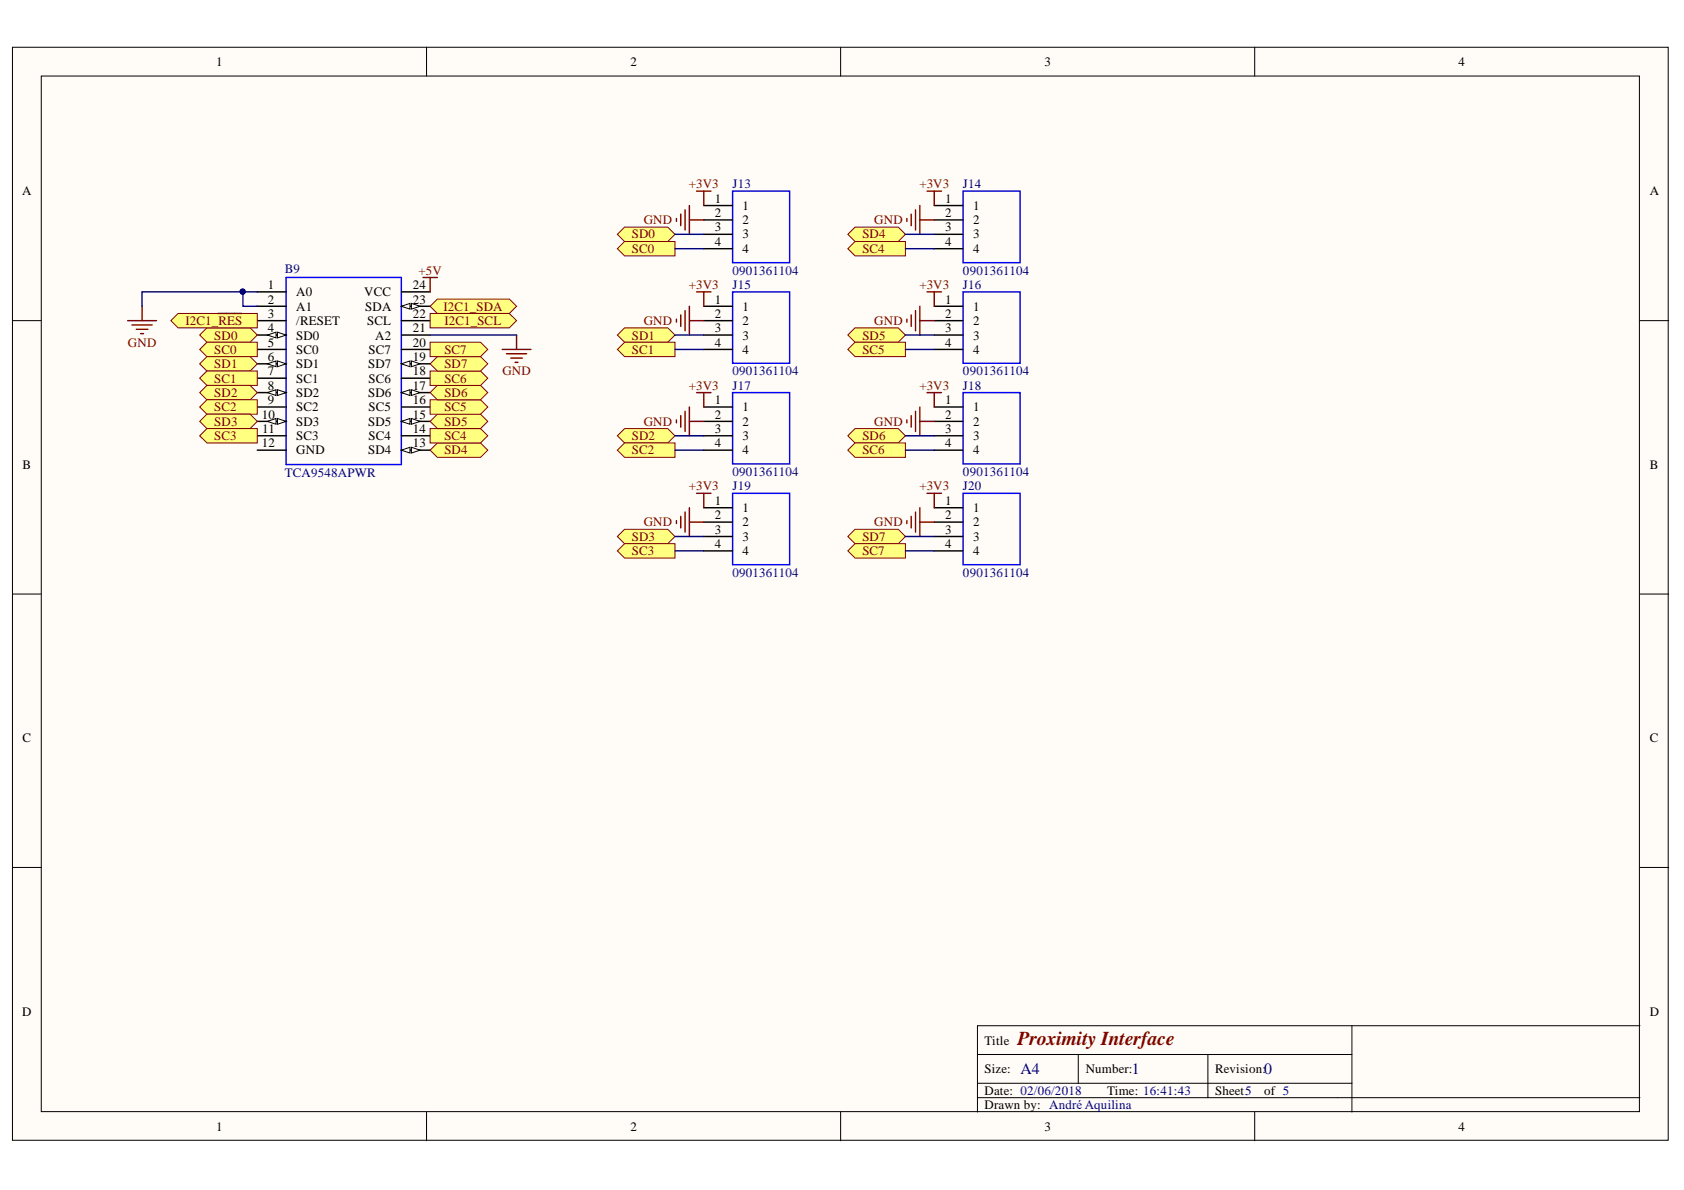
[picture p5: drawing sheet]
<svg xmlns="http://www.w3.org/2000/svg" width="297mm" height="210mm" viewBox="0 0 297 210" stroke-linecap="round" stroke-linejoin="round" font-family="sans-serif">
<defs><g id="words">
<text font-size="3.5" fill="#800000" x="179.5" y="184.3">Proximity Interface</text>
<g font-size="2.8" fill="#000080">
<text x="180" y="189.5">A4</text>
<text x="199.6" y="189.5">1</text>
<text x="223" y="189.5">0</text>
</g>
<g font-size="2.3">
<text x="38.1" y="11.6">1</text>
<text x="111.2" y="11.6">2</text>
<text x="184.2" y="11.6">3</text>
<text x="257.3" y="11.6">4</text>
<text x="3.9" y="34.5">A</text>
<text x="126.1" y="35.7">1</text>
<text x="166.7" y="35.7">1</text>
<text x="291" y="34.5">A</text>
<text x="126.1" y="38.3">2</text>
<text x="126.1" y="40.8">3</text>
<text x="131" y="37">1</text>
<text x="131" y="39.5">2</text>
<text x="166.7" y="38.3">2</text>
<text x="166.7" y="40.8">3</text>
<text x="171.6" y="37">1</text>
<text x="171.6" y="39.5">2</text>
<text x="126.1" y="43.4">4</text>
<text x="131" y="42.1">3</text>
<text x="131" y="44.7">4</text>
<text x="166.7" y="43.4">4</text>
<text x="171.6" y="42.1">3</text>
<text x="171.6" y="44.7">4</text>
<text x="47.3" y="51">1</text>
<text x="47.3" y="53.6">2</text>
<text x="52.3" y="52.3">A0</text>
<text x="64.3" y="52.3">VCC</text>
<text x="72.8" y="51">24</text>
<text x="72.8" y="53.6">23</text>
<text x="126.1" y="53.6">1</text>
<text x="166.7" y="53.6">1</text>
<text x="47.3" y="56.1">3</text>
<text x="47.3" y="58.6">4</text>
<text x="52.3" y="54.8">A1</text>
<text x="52.3" y="57.4">/RESET</text>
<text x="52.3" y="59.9">SD0</text>
<text x="64.4" y="54.8">SDA</text>
<text x="64.8" y="57.4">SCL</text>
<text x="66.2" y="59.9">A2</text>
<text x="72.8" y="56.1">22</text>
<text x="72.8" y="58.6">21</text>
<text x="126.1" y="56.1">2</text>
<text x="126.1" y="58.6">3</text>
<text x="131" y="54.8">1</text>
<text x="131" y="57.4">2</text>
<text x="131" y="59.9">3</text>
<text x="166.7" y="56.1">2</text>
<text x="166.7" y="58.6">3</text>
<text x="171.6" y="54.8">1</text>
<text x="171.6" y="57.4">2</text>
<text x="171.6" y="59.9">3</text>
<text x="47.3" y="61.2">5</text>
<text x="47.3" y="63.7">6</text>
<text x="52.3" y="62.4">SC0</text>
<text x="52.3" y="65">SD1</text>
<text x="64.9" y="65">SD7</text>
<text x="65" y="62.4">SC7</text>
<text x="72.8" y="61.2">20</text>
<text x="72.8" y="63.7">19</text>
<text x="126.1" y="61.2">4</text>
<text x="131" y="62.4">4</text>
<text x="166.7" y="61.2">4</text>
<text x="171.6" y="62.4">4</text>
<text x="47.3" y="66.2">7</text>
<text x="47.3" y="68.8">8</text>
<text x="47.3" y="71.3">9</text>
<text x="52.3" y="67.5">SC1</text>
<text x="52.3" y="70">SD2</text>
<text x="64.9" y="70">SD6</text>
<text x="65" y="67.5">SC6</text>
<text x="72.8" y="66.2">18</text>
<text x="72.8" y="68.8">17</text>
<text x="72.8" y="71.3">16</text>
<text x="126.1" y="71.3">1</text>
<text x="166.7" y="71.3">1</text>
<text x="46.2" y="73.8">10</text>
<text x="46.2" y="76.4">11</text>
<text x="52.3" y="72.6">SC2</text>
<text x="52.3" y="75.1">SD3</text>
<text x="52.3" y="77.6">SC3</text>
<text x="64.9" y="75.1">SD5</text>
<text x="65" y="72.6">SC5</text>
<text x="65" y="77.6">SC4</text>
<text x="72.8" y="73.8">15</text>
<text x="72.8" y="76.4">14</text>
<text x="126.1" y="73.8">2</text>
<text x="126.1" y="76.4">3</text>
<text x="131" y="72.6">1</text>
<text x="131" y="75.1">2</text>
<text x="131" y="77.6">3</text>
<text x="166.7" y="73.8">2</text>
<text x="166.7" y="76.4">3</text>
<text x="171.6" y="72.6">1</text>
<text x="171.6" y="75.1">2</text>
<text x="171.6" y="77.6">3</text>
<text x="4" y="82.7">B</text>
<text x="46.2" y="78.9">12</text>
<text x="52.3" y="80.2">GND</text>
<text x="64.9" y="80.2">SD4</text>
<text x="72.8" y="78.9">13</text>
<text x="126.1" y="78.9">4</text>
<text x="131" y="80.2">4</text>
<text x="166.7" y="78.9">4</text>
<text x="171.6" y="80.2">4</text>
<text x="291" y="82.7">B</text>
<text x="126.1" y="89">1</text>
<text x="166.7" y="89">1</text>
<text x="126.1" y="91.6">2</text>
<text x="126.1" y="94.1">3</text>
<text x="131" y="90.3">1</text>
<text x="131" y="92.8">2</text>
<text x="131" y="95.4">3</text>
<text x="166.7" y="91.6">2</text>
<text x="166.7" y="94.1">3</text>
<text x="171.6" y="90.3">1</text>
<text x="171.6" y="92.8">2</text>
<text x="171.6" y="95.4">3</text>
<text x="126.1" y="96.6">4</text>
<text x="131" y="97.9">4</text>
<text x="166.7" y="96.6">4</text>
<text x="171.6" y="97.9">4</text>
<text x="4" y="130.9">C</text>
<text x="291" y="130.9">C</text>
<text x="3.9" y="179.2">D</text>
<text x="291" y="179.2">D</text>
<text x="173.7" y="184.3">Title</text>
<text x="173.7" y="189.3">Size:</text>
<text x="191.5" y="189.3">Number:</text>
<text x="214.3" y="189.3">Revision:</text>
<text x="173.7" y="193.1">Date: 02/06/2018</text>
<text x="173.7" y="195.7">Drawn by: André Aquilina</text>
<text x="195.3" y="193.1">Time: 16:41:43</text>
<text x="214.3" y="193.1">Sheet5</text>
<text x="223" y="193.1">of 5</text>
<text x="38.1" y="199.5">1</text>
<text x="111.2" y="199.5">2</text>
<text x="184.2" y="199.5">3</text>
<text x="257.3" y="199.5">4</text>
</g>
<g font-size="2.3" fill="#800000">
<text x="121.5" y="33.2">+3V3</text>
<text x="162.2" y="33.2">+3V3</text>
<text x="113.6" y="39.5">GND</text>
<text x="154.2" y="39.5">GND</text>
<text x="111.4" y="42.1">SD0</text>
<text x="111.4" y="44.7">SC0</text>
<text x="152.1" y="42.1">SD4</text>
<text x="152.1" y="44.7">SC4</text>
<text x="73.8" y="48.5">+5V</text>
<text x="121.5" y="51">+3V3</text>
<text x="162.2" y="51">+3V3</text>
<text x="32.7" y="57.4">I2C1_RES</text>
<text x="37.8" y="59.9">SD0</text>
<text x="78.2" y="54.8">I2C1_SDA</text>
<text x="78.4" y="57.4">I2C1_SCL</text>
<text x="111.4" y="59.9">SD1</text>
<text x="113.6" y="57.4">GND</text>
<text x="152.1" y="59.9">SD5</text>
<text x="154.2" y="57.4">GND</text>
<text x="22.6" y="61.2">GND</text>
<text x="37.8" y="62.4">SC0</text>
<text x="37.8" y="65">SD1</text>
<text x="78.4" y="65">SD7</text>
<text x="78.4" y="62.4">SC7</text>
<text x="111.4" y="62.4">SC1</text>
<text x="152.1" y="62.4">SC5</text>
<text x="37.8" y="67.5">SC1</text>
<text x="37.8" y="70">SD2</text>
<text x="78.4" y="70">SD6</text>
<text x="78.4" y="67.5">SC6</text>
<text x="88.6" y="66.2">GND</text>
<text x="121.5" y="68.8">+3V3</text>
<text x="162.2" y="68.8">+3V3</text>
<text x="37.8" y="72.6">SC2</text>
<text x="37.8" y="75.1">SD3</text>
<text x="37.8" y="77.6">SC3</text>
<text x="78.4" y="77.6">SC4</text>
<text x="78.4" y="75.1">SD5</text>
<text x="78.4" y="72.6">SC5</text>
<text x="111.4" y="77.6">SD2</text>
<text x="113.6" y="75.1">GND</text>
<text x="152.1" y="77.6">SD6</text>
<text x="154.2" y="75.1">GND</text>
<text x="78.4" y="80.2">SD4</text>
<text x="111.4" y="80.2">SC2</text>
<text x="152.1" y="80.2">SC6</text>
<text x="121.5" y="86.5">+3V3</text>
<text x="162.2" y="86.5">+3V3</text>
<text x="111.4" y="95.4">SD3</text>
<text x="113.6" y="92.8">GND</text>
<text x="152.1" y="95.4">SD7</text>
<text x="154.2" y="92.8">GND</text>
<text x="111.4" y="97.9">SC3</text>
<text x="152.1" y="97.9">SC7</text>
</g>
<g font-size="2.3" fill="#000080">
<text x="129.2" y="33.2">J13</text>
<text x="169.9" y="33.2">J14</text>
<text x="50.2" y="48.2">B9</text>
<text x="129.2" y="48.5">0901361104</text>
<text x="129.2" y="51">J15</text>
<text x="169.9" y="48.5">0901361104</text>
<text x="169.9" y="51">J16</text>
<text x="129.2" y="66.2">0901361104</text>
<text x="129.2" y="68.8">J17</text>
<text x="169.9" y="66.2">0901361104</text>
<text x="169.9" y="68.8">J18</text>
<text x="129.2" y="84">0901361104</text>
<text x="169.9" y="84">0901361104</text>
<text x="50.2" y="84.2">TCA9548APWR</text>
<text x="129.2" y="86.5">J19</text>
<text x="169.9" y="86.5">J20</text>
<text x="129.2" y="101.7">0901361104</text>
<text x="169.9" y="101.7">0901361104</text>
</g>
</g></defs>
<g fill="#fffcf8" stroke="#000" stroke-width=".18">
<path d="M2.2 8.3h292.1v192.8h-292.1z"/>
<path d="M7.3 13.4h281.9v182.7h-281.9z"/>
</g>
<g fill="none" stroke="#000" stroke-width=".18">
<path d="M75.2 8.3v5.1M148.3 8.3v5.1M221.3 8.3v5.1M2.2 56.6h5.1M289.3 56.6h5.1M2.2 104.8h5.1M289.3 104.8h5.1M2.2 153h5.1M289.3 153h5.1M75.2 196.2v5M148.3 196.2v5M172.4 186h66.1"/>
<path d="M172.4 193.6h116.9M172.4 191.1h66.1M190.2 186v5.1M213.1 186v7.6M221.3 196.2v5M238.5 180.9v15.3M289.3 180.9h-116.9v15.3"/>
</g>
<g fill="#ffff80" stroke="#800000" stroke-width=".18">
<path d="M108.9 41.3l1.3-1.2h7.6l1.3 1.2-1.3 1.3h-7.6z" fill-rule="evenodd"/>
<path d="M108.9 43.9l1.3-1.3h8.9v2.5h-8.9z" fill-rule="evenodd"/>
</g>
<path d="M129.2 33.7h10.1v12.6h-10.1zM50.5 48.9h20.3v33h-20.3z" fill="none" stroke="#00f" stroke-width=".25"/>
<path d="M124.1 36.3h5.1M124.1 38.8h5.1M45.4 51.5h5.1M45.4 54h5.1M45.4 56.6h5.1M45.4 59.1h5.1M124.1 41.3h5.1M124.1 43.9h5.1" fill="none" stroke="#000" stroke-width=".25"/>
<path d="M119.3 38.5v.5M120.1 37.8v2M120.8 37v3.6M121.6 36.3v5M121.6 38.8h2.5M122.9 33.7h2.5M124.1 33.7v2.6" fill="none" stroke="#800000" stroke-width=".25"/>
<path d="M48.9 58.6l1.6 .5-1.6 .5z" fill="#fffcf8"/>
<path d="M48.9 58.6l1.6 .5-1.6 .5z" fill="none" stroke="#000" stroke-width=".18"/>
<path d="M47.2 59.1l1.5-.5v1z" fill="#fffcf8"/>
<path d="M47.2 59.1l1.5-.5v1z" fill="none" stroke="#000" stroke-width=".18"/>
<path d="M45.4 61.6h5.1M45.4 64.2h5.1" fill="none" stroke="#000" stroke-width=".25"/>
<path d="M48.9 63.7l1.6 .5-1.6 .5z" fill="#fffcf8"/>
<path d="M48.9 63.7l1.6 .5-1.6 .5z" fill="none" stroke="#000" stroke-width=".18"/>
<path d="M47.2 64.2l1.5-.5v1z" fill="#fffcf8"/>
<path d="M47.2 64.2l1.5-.5v1z" fill="none" stroke="#000" stroke-width=".18"/>
<path d="M45.4 66.7h5.1M45.4 69.3h5.1" fill="none" stroke="#000" stroke-width=".25"/>
<path d="M48.9 68.7l1.6 .6-1.6 .5z" fill="#fffcf8"/>
<path d="M48.9 68.7l1.6 .6-1.6 .5z" fill="none" stroke="#000" stroke-width=".18"/>
<path d="M47.2 69.3l1.5-.6v1.1z" fill="#fffcf8"/>
<path d="M47.2 69.3l1.5-.6v1.1z" fill="none" stroke="#000" stroke-width=".18"/>
<path d="M45.4 71.8h5.1M45.4 74.3h5.1" fill="none" stroke="#000" stroke-width=".25"/>
<path d="M48.9 73.8l1.6 .5-1.6 .5z" fill="#fffcf8"/>
<path d="M48.9 73.8l1.6 .5-1.6 .5z" fill="none" stroke="#000" stroke-width=".18"/>
<path d="M47.2 74.3l1.5-.5v1z" fill="#fffcf8"/>
<path d="M47.2 74.3l1.5-.5v1z" fill="none" stroke="#000" stroke-width=".18"/>
<path d="M70.8 51.5h5.1M70.8 54h5.1M45.4 76.9h5.1M45.4 79.4h5.1" fill="none" stroke="#000" stroke-width=".25"/>
<path d="M70.8 54l1.5-.5v1z" fill="#fffcf8"/>
<path d="M70.8 54l1.5-.5v1z" fill="none" stroke="#000" stroke-width=".18"/>
<path d="M72.6 53.5l1.5 .5-1.5 .5z" fill="#fffcf8"/>
<path d="M72.6 53.5l1.5 .5-1.5 .5z" fill="none" stroke="#000" stroke-width=".18"/>
<path d="M70.8 56.6h5.1M70.8 59.1h5.1M70.8 61.6h5.1M70.8 64.2h5.1" fill="none" stroke="#000" stroke-width=".25"/>
<path d="M70.8 64.2l1.5-.5v1z" fill="#fffcf8"/>
<path d="M70.8 64.2l1.5-.5v1z" fill="none" stroke="#000" stroke-width=".18"/>
<path d="M72.6 63.7l1.5 .5-1.5 .5z" fill="#fffcf8"/>
<path d="M72.6 63.7l1.5 .5-1.5 .5z" fill="none" stroke="#000" stroke-width=".18"/>
<path d="M70.8 66.7h5.1M70.8 69.3h5.1" fill="none" stroke="#000" stroke-width=".25"/>
<path d="M70.8 69.3l1.5-.6v1.1z" fill="#fffcf8"/>
<path d="M70.8 69.3l1.5-.6v1.1z" fill="none" stroke="#000" stroke-width=".18"/>
<path d="M72.6 68.7l1.5 .6-1.5 .5z" fill="#fffcf8"/>
<path d="M72.6 68.7l1.5 .6-1.5 .5z" fill="none" stroke="#000" stroke-width=".18"/>
<path d="M70.8 71.8h5.1M70.8 74.3h5.1" fill="none" stroke="#000" stroke-width=".25"/>
<path d="M70.8 74.3l1.5-.5v1z" fill="#fffcf8"/>
<path d="M70.8 74.3l1.5-.5v1z" fill="none" stroke="#000" stroke-width=".18"/>
<path d="M72.6 73.8l1.5 .5-1.5 .5z" fill="#fffcf8"/>
<path d="M72.6 73.8l1.5 .5-1.5 .5z" fill="none" stroke="#000" stroke-width=".18"/>
<path d="M70.8 76.9h5.1M70.8 79.4h5.1" fill="none" stroke="#000" stroke-width=".25"/>
<path d="M70.8 79.4l1.5-.5v1z" fill="#fffcf8"/>
<path d="M70.8 79.4l1.5-.5v1z" fill="none" stroke="#000" stroke-width=".18"/>
<path d="M72.6 78.9l1.5 .5-1.5 .5z" fill="#fffcf8"/>
<path d="M72.6 78.9l1.5 .5-1.5 .5z" fill="none" stroke="#000" stroke-width=".18"/>
<g fill="#ffff80" stroke="#800000" stroke-width=".18">
<path d="M108.9 59.1l1.3-1.3h7.6l1.3 1.3-1.3 1.3h-7.6z" fill-rule="evenodd"/>
<path d="M108.9 61.6l1.3-1.2h8.9v2.5h-8.9z" fill-rule="evenodd"/>
</g>
<path d="M129.2 51.5h10.1v12.6h-10.1z" fill="none" stroke="#00f" stroke-width=".25"/>
<path d="M124.1 54h5.1M124.1 56.6h5.1M124.1 59.1h5.1M124.1 61.6h5.1" fill="none" stroke="#000" stroke-width=".25"/>
<path d="M119.3 56.3v.5M120.1 55.5v2.1M120.8 54.8v3.5M121.6 54v5.1M121.6 56.6h2.5M122.9 51.5h2.5M124.1 51.5v2.5" fill="none" stroke="#800000" stroke-width=".25"/>
<g fill="#ffff80" stroke="#800000" stroke-width=".18">
<path d="M108.9 76.9l1.3-1.3h7.6l1.3 1.3-1.3 1.2h-7.6z" fill-rule="evenodd"/>
<path d="M108.9 79.4l1.3-1.3h8.9v2.6h-8.9z" fill-rule="evenodd"/>
</g>
<path d="M129.2 69.3h10.1v12.5h-10.1z" fill="none" stroke="#00f" stroke-width=".25"/>
<path d="M124.1 71.8h5.1M124.1 74.3h5.1M124.1 76.9h5.1M124.1 79.4h5.1" fill="none" stroke="#000" stroke-width=".25"/>
<path d="M119.3 74.1v.5M120.1 73.3v2M120.8 72.6v3.5M121.6 71.8v5.1M121.6 74.3h2.5M122.9 69.3h2.5M124.1 69.3v2.5" fill="none" stroke="#800000" stroke-width=".25"/>
<g fill="#ffff80" stroke="#800000" stroke-width=".18">
<path d="M108.9 94.6l1.3-1.2h7.6l1.3 1.2-1.3 1.3h-7.6z" fill-rule="evenodd"/>
<path d="M108.9 97.2l1.3-1.3h8.9v2.5h-8.9z" fill-rule="evenodd"/>
</g>
<path d="M129.2 87h10.1v12.6h-10.1z" fill="none" stroke="#00f" stroke-width=".25"/>
<path d="M124.1 89.6h5.1M124.1 92.1h5.1M124.1 94.6h5.1M124.1 97.2h5.1" fill="none" stroke="#000" stroke-width=".25"/>
<path d="M119.3 91.8v.5M120.1 91.1v2M120.8 90.3v3.6M121.6 89.6v5M121.6 92.1h2.5M122.9 87h2.5M124.1 87v2.6" fill="none" stroke="#800000" stroke-width=".25"/>
<g fill="#ffff80" stroke="#800000" stroke-width=".18">
<path d="M149.5 41.3l1.3-1.2h7.6l1.3 1.2-1.3 1.3h-7.6z" fill-rule="evenodd"/>
<path d="M149.5 43.9l1.3-1.3h8.9v2.5h-8.9z" fill-rule="evenodd"/>
</g>
<path d="M169.9 33.7h10v12.6h-10z" fill="none" stroke="#00f" stroke-width=".25"/>
<path d="M164.8 36.3h5.1M164.8 38.8h5.1M164.8 41.3h5.1M164.8 43.9h5.1" fill="none" stroke="#000" stroke-width=".25"/>
<path d="M160 38.5v.5M160.7 37.8v2M161.5 37v3.6M162.2 36.3v5M162.2 38.8h2.6M163.5 33.7h2.6M164.8 33.7v2.6" fill="none" stroke="#800000" stroke-width=".25"/>
<g fill="#ffff80" stroke="#800000" stroke-width=".18">
<path d="M149.5 59.1l1.3-1.3h7.6l1.3 1.3-1.3 1.3h-7.6z" fill-rule="evenodd"/>
<path d="M149.5 61.6l1.3-1.2h8.9v2.5h-8.9z" fill-rule="evenodd"/>
</g>
<path d="M169.9 51.5h10v12.6h-10z" fill="none" stroke="#00f" stroke-width=".25"/>
<path d="M164.8 54h5.1M164.8 56.6h5.1M164.8 59.1h5.1M164.8 61.6h5.1" fill="none" stroke="#000" stroke-width=".25"/>
<path d="M160 56.3v.5M160.7 55.5v2.1M161.5 54.8v3.5M162.2 54v5.1M162.2 56.6h2.6M163.5 51.5h2.6M164.8 51.5v2.5" fill="none" stroke="#800000" stroke-width=".25"/>
<g fill="#ffff80" stroke="#800000" stroke-width=".18">
<path d="M149.5 76.9l1.3-1.3h7.6l1.3 1.3-1.3 1.2h-7.6z" fill-rule="evenodd"/>
<path d="M149.5 79.4l1.3-1.3h8.9v2.6h-8.9z" fill-rule="evenodd"/>
</g>
<path d="M169.9 69.3h10v12.5h-10z" fill="none" stroke="#00f" stroke-width=".25"/>
<path d="M164.8 71.8h5.1M164.8 74.3h5.1M164.8 76.9h5.1M164.8 79.4h5.1" fill="none" stroke="#000" stroke-width=".25"/>
<path d="M160 74.1v.5M160.7 73.3v2M161.5 72.6v3.5M162.2 71.8v5.1M162.2 74.3h2.6M163.5 69.3h2.6M164.8 69.3v2.5" fill="none" stroke="#800000" stroke-width=".25"/>
<g fill="#ffff80" stroke="#800000" stroke-width=".18">
<path d="M149.5 94.6l1.3-1.2h7.6l1.3 1.2-1.3 1.3h-7.6z" fill-rule="evenodd"/>
<path d="M149.5 97.2l1.3-1.3h8.9v2.5h-8.9z" fill-rule="evenodd"/>
</g>
<path d="M169.9 87h10v12.6h-10z" fill="none" stroke="#00f" stroke-width=".25"/>
<path d="M164.8 89.6h5.1M164.8 92.1h5.1M164.8 94.6h5.1M164.8 97.2h5.1" fill="none" stroke="#000" stroke-width=".25"/>
<path d="M160 91.8v.5M160.7 91.1v2M161.5 90.3v3.6M162.2 89.6v5M162.2 92.1h2.6M163.5 87h2.6M164.8 87v2.6" fill="none" stroke="#800000" stroke-width=".25"/>
<g fill="#ffff80" stroke="#800000" stroke-width=".18">
<path d="M35.2 59.1l1.3-1.3h7.6l1.3 1.3-1.3 1.3h-7.6z" fill-rule="evenodd"/>
<path d="M35.2 61.6l1.3-1.2h8.9v2.5h-8.9z" fill-rule="evenodd"/>
<path d="M35.2 64.2l1.3-1.3h7.6l1.3 1.3-1.3 1.2h-7.6z" fill-rule="evenodd"/>
<path d="M35.2 66.7l1.3-1.3h8.9v2.6h-8.9z" fill-rule="evenodd"/>
<path d="M35.2 69.3l1.3-1.3h7.6l1.3 1.3-1.3 1.2h-7.6z" fill-rule="evenodd"/>
<path d="M35.2 71.8l1.3-1.3h8.9v2.6h-8.9z" fill-rule="evenodd"/>
<path d="M35.2 74.3l1.3-1.2h7.6l1.3 1.2-1.3 1.3h-7.6z" fill-rule="evenodd"/>
<path d="M35.2 76.9l1.3-1.3h8.9v2.5h-8.9z" fill-rule="evenodd"/>
<path d="M75.9 79.4l1.2-1.3h7.7l1.2 1.3-1.2 1.3h-7.7z" fill-rule="evenodd"/>
<path d="M75.9 75.6h8.9l1.2 1.3-1.2 1.2h-8.9z" fill-rule="evenodd"/>
<path d="M75.9 74.3l1.2-1.2h7.7l1.2 1.2-1.2 1.3h-7.7z" fill-rule="evenodd"/>
<path d="M75.9 70.5h8.9l1.2 1.3-1.2 1.3h-8.9z" fill-rule="evenodd"/>
<path d="M75.9 69.3l1.2-1.3h7.7l1.2 1.3-1.2 1.2h-7.7z" fill-rule="evenodd"/>
<path d="M75.9 65.4h8.9l1.2 1.3-1.2 1.3h-8.9z" fill-rule="evenodd"/>
<path d="M75.9 64.2l1.2-1.3h7.7l1.2 1.3-1.2 1.2h-7.7z" fill-rule="evenodd"/>
<path d="M75.9 60.4h8.9l1.2 1.2-1.2 1.3h-8.9z" fill-rule="evenodd"/>
<path d="M75.9 54l1.2-1.2h12.7l1.3 1.2-1.3 1.3h-12.7z" fill-rule="evenodd"/>
<path d="M75.9 55.3h13.9l1.3 1.3-1.3 1.2h-13.9z" fill-rule="evenodd"/>
</g>
<path d="M22.5 56.6h5.1M23.3 57.3h3.5M24 58.1h2.1M24.8 58.8h.5M25.1 54v2.6M91.1 59.1v2.5M88.6 61.6h5.1M89.3 62.4h3.6M90.1 63.2h2M90.9 63.9h.5" fill="none" stroke="#800000" stroke-width=".25"/>
<path d="M30.1 56.6l1.3-1.3h14v2.5h-14z" fill-rule="evenodd" fill="#ffff80" stroke="#800000" stroke-width=".18"/>
<path d="M38.4 55.3h4.2M74.6 48.9h2.5M75.9 48.9v2.6" fill="none" stroke="#800000" stroke-width=".25"/>
<g fill="none" stroke="#000080" stroke-width=".25">
<path d="M42.8 51.5v2.5h2.6M45.4 51.5h-20.3v2.5M75.9 59.1h15.2M119.1 41.3h5M119.1 43.9h5M119.1 59.1h5M159.7 41.3h5.1M159.7 43.9h5.1M159.7 59.1h5.1M119.1 61.6h5M119.1 76.9h5M119.1 79.4h5"/>
<path d="M159.7 61.6h5.1M159.7 76.9h5.1M159.7 79.4h5.1M119.1 94.6h5M119.1 97.2h5M159.7 94.6h5.1M159.7 97.2h5.1"/>
</g>
<circle cx="42.8" cy="51.4" r=".46" fill="#000080" stroke="#000080" stroke-width=".18"/>
<use href="#words"/>
</svg>
